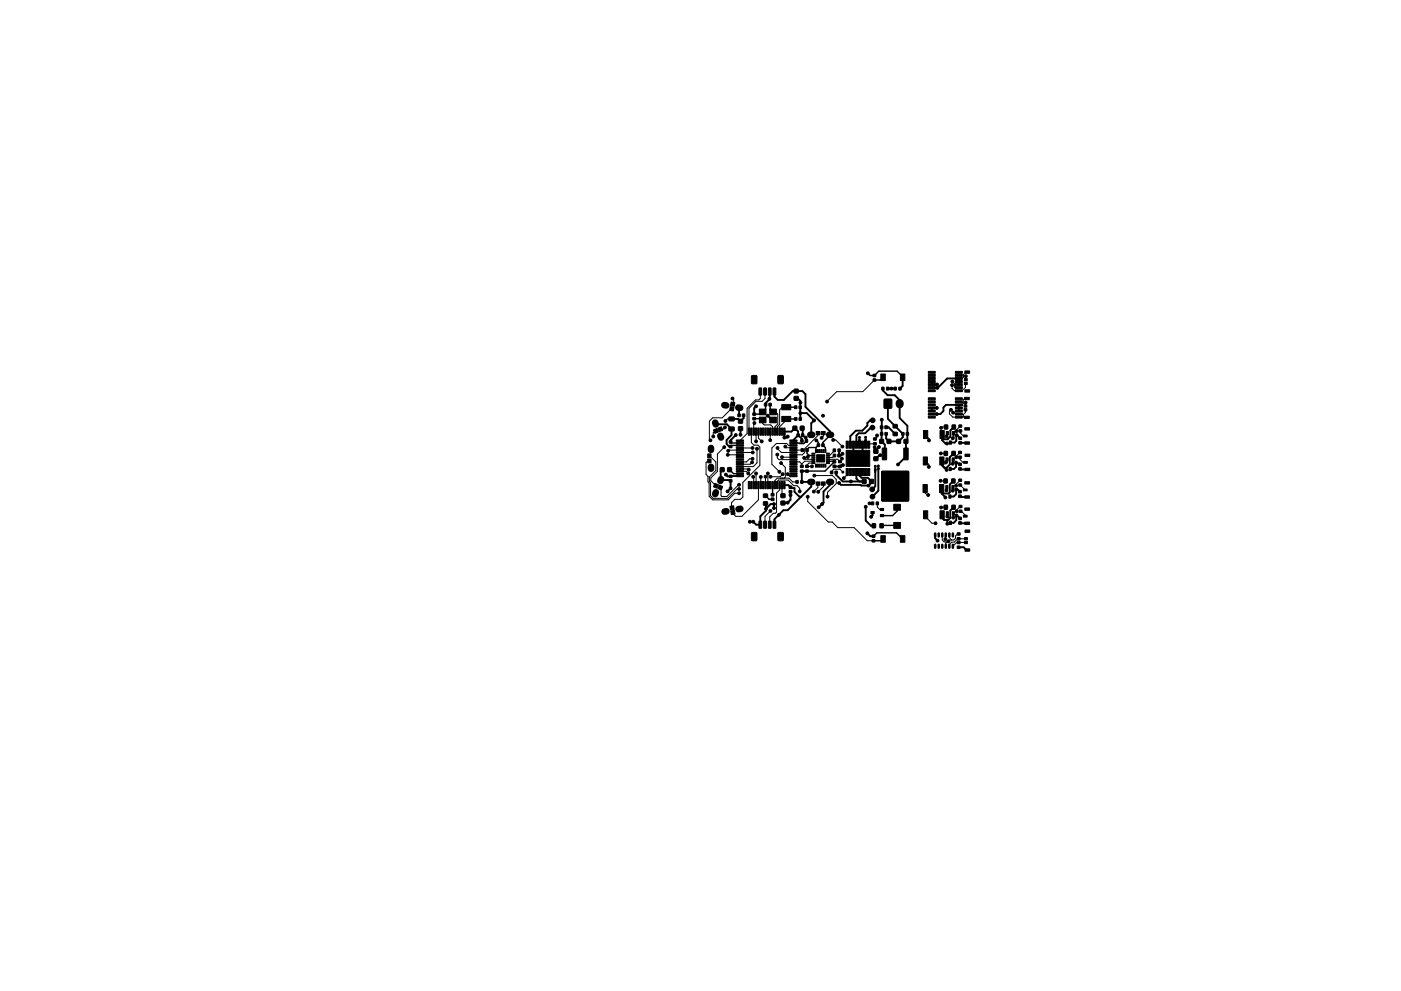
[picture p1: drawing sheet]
<svg xmlns="http://www.w3.org/2000/svg" width="297mm" height="210mm" viewBox="0 0 297 210" stroke-linecap="round" stroke-linejoin="round" font-family="sans-serif">
<g fill="#000" stroke="#000" stroke-width=".21">
<path d="M159.4 79.7l.9-.1 .2 .2v1.4l-.2 .2h-.7l-.3-.1zM165 79.7l.9-.1 .2 .2v1.4l-.2 .2h-.7l-.3-.1zM185.1 79.4h.6v.5h-.6zM196.8 78.8h1.5v.4h-1.5zM196.8 79.4h1.5v.5h-1.5zM202.6 79.4h1.4v.5h-1.4zM202.6 78.8h1.4v.4h-1.4zM204.6 78.7h1v.5h-1zM150 96.3h.8v.8h-.8zM150 97.4h.8v.8h-.8zM151.3 91.2l.7-.3 .3 .8-.7 .3zM152.2 90.8l.7-.3 .3 .8-.7 .3z"/>
<path d="M152.7 99.2h.8v.9h-.8zM154.6 90.6h1l.1 .7-.2 .1h-.9l-.1-.2zM154.6 88.5h1l.1 .7-.2 .1h-.9l-.1-.2zM154.6 94.5h.6v.5h-.6zM154.6 93.5h.6v.5h-.6zM154.8 86.3l.8 .1-.1 .8-.8-.1zM155 85.3l.8 .1-.1 .8-.8-.1zM154.3 99.2h.8v.9h-.8zM156.5 87.9h.4v.5h-.4zM156.6 89h.8v.8h-.8zM156.6 90.5h.8v.8h-.8zM156.1 93.4l1.5-.1v.3h-1.4z"/>
<path d="M156.1 93.9l1.5-.1v.3h-1.4zM156.1 94.4l1.5-.1v.3h-1.4zM156.1 94.9l1.5-.1v.3h-1.4zM156.1 95.4l1.5-.1v.3h-1.4zM156.1 95.9l1.5-.1v.3h-1.4zM156.1 96.4l1.5-.1v.3h-1.4zM156.1 96.9l1.5-.1v.3h-1.4zM156.1 97.4l1.5-.1v.3h-1.4zM156.1 97.9l1.5-.1v.3h-1.4zM156.1 98.4l1.5-.1v.3h-1.4zM156.1 98.9l1.5-.1v.3h-1.4zM156.1 99.4l1.5-.1v.3h-1.4z"/>
<path d="M156.1 99.9l1.5-.1v.3h-1.4zM157.4 87.9h.5v.5h-.5zM158.7 90.8l.2 .1v1.4h-.3zM159.2 90.8l.3 .1-.1 1.4h-.2zM159.6 88.6h.6v.5h-.6zM159.6 87.6h.6v.5h-.6zM159.7 90.8l.2 .1v1.4h-.3zM160.2 90.8l.3 .1-.1 1.4h-.2zM160.7 90.8l.2 .1v1.4h-.3zM160.9 82.3l.6 .1-.1 1.4h-.5zM161.2 90.8l.3 .1-.1 1.4h-.2zM161.7 90.8l.2 .1v1.4h-.3z"/>
<path d="M161.9 82.3l.6 .1-.1 1.4h-.5zM162.2 90.8l.3 .1-.1 1.4h-.2zM161 86.8h1.4v1.2h-1.4zM161 88.5h1.4v1.2h-1.4zM162.1 85.6h.5v.5h-.5zM162.7 90.8l.2 .1v1.4h-.3zM162.9 82.3l.6 .1-.1 1.4h-.5zM163.2 90.8l.3 .1-.1 1.4h-.2zM163 85.6h.5v.5h-.5zM163.7 90.8l.2 .1v1.4h-.3zM163.9 82.3l.6 .1-.1 1.4h-.5zM164.2 90.8l.3 .1-.1 1.4h-.2z"/>
<path d="M163.2 86.8h1.4v1.2h-1.4zM163.2 88.5h1.4v1.2h-1.4zM164.7 90.8l.2 .1v1.4h-.3zM165.2 90.8l.3 .1-.1 1.4h-.2zM165.7 90.8l.2 .1v1.4h-.3zM166.2 90.8l.3 .1-.1 1.4h-.2zM165.7 88.3h1.9v1.1h-1.9zM165.7 85.8h1.9v1.1h-1.9zM168.1 90.4h.8v.9h-.8zM168.5 86.1h.4v.6h-.4zM168.5 88.6h.4v.6h-.4zM167.5 99.9l1.4-.1 .1 .3h-1.5z"/>
<path d="M167.5 99.4l1.4-.1 .1 .3h-1.5zM167.5 98.9l1.4-.1 .1 .3h-1.5zM167.5 98.4l1.4-.1 .1 .3h-1.5zM167.5 97.9l1.4-.1 .1 .3h-1.5zM167.5 97.4l1.4-.1 .1 .3h-1.5zM167.5 96.9l1.4-.1 .1 .3h-1.5zM167.5 96.4l1.4-.1 .1 .3h-1.5zM167.5 95.9l1.4-.1 .1 .3h-1.5zM167.5 95.4l1.4-.1 .1 .3h-1.5zM167.5 94.9l1.4-.1 .1 .3h-1.5zM167.5 94.4l1.4-.1 .1 .3h-1.5zM167.5 93.9l1.4-.1 .1 .3h-1.5z"/>
<path d="M167.5 93.4l1.4-.1 .1 .3h-1.5zM169 92.1h.5v.5h-.5zM168.4 82.6h.8v.8h-.8zM168.4 84.1h.8v.8h-.8zM169.4 86.1h.5v.6h-.5zM169.4 88.6h.5v.6h-.5zM169.7 90.4h.8v.9h-.8zM169.8 93.3h.5v.5h-.5zM169.9 92.1h.5v.5h-.5zM169.7 98.7h.6v.5h-.6zM169.7 99.7h.6v.5h-.6zM169.9 95.2h.4v.6h-.4z"/>
<path d="M170.7 93.3h.5v.5h-.5zM170.8 98.7h.6v.5h-.6zM170.8 99.7h.6v.5h-.6zM170.9 95.2h.4v.6h-.4zM172.1 96.1h.7v.3h-.7zM172.1 96.5h.7v.3h-.7zM172.1 96.9h.7v.3h-.7zM172.1 97.3h.7v.3h-.7zM172.1 97.7h.7v.3h-.7zM172.1 98.1h.7v.3h-.7zM172.9 98.5h.2v.6h-.2zM172.9 95.4h.2v.6h-.2z"/>
<path d="M173.3 98.5h.2v.6h-.2zM173.3 95.4h.2v.6h-.2zM173.7 98.5h.2v.6h-.2zM173.7 95.4h.2v.6h-.2zM173.3 94.2h.5v.5h-.5zM173 91.5h.9v.7h-.9zM174.1 98.5h.2v.6h-.2zM174.1 95.4h.2v.6h-.2zM174.5 98.5h.2v.6h-.2zM174.5 95.4h.2v.6h-.2zM174.2 94.2h.5v.5h-.5zM173.2 96.5h1.7v1.5h-1.7z"/>
<path d="M174.9 98.5h.2v.6h-.2zM174.9 95.4h.2v.6h-.2zM174.2 91.5h.8v.7h-.8zM175.2 98.1h.7v.3h-.7zM175.2 97.7h.7v.3h-.7zM175.2 97.3h.7v.3h-.7zM175.2 96.9h.7v.3h-.7zM175.2 96.5h.7v.3h-.7zM175.2 96.1h.7v.3h-.7zM176.7 95.3h.4v.5h-.4zM176.6 97.7h.6v.5h-.6zM176.6 98.7h.6v.5h-.6z"/>
<path d="M176.7 96.4h.5v.5h-.5zM177.7 95.3h.4v.5h-.4zM177.6 96.4h.5v.5h-.5zM177.8 97.7h.6v.5h-.6zM177.8 98.7h.6v.5h-.6zM179.4 95.5h5v3.4h-5zM179.4 93.6h.4v1.5h-.4zM179.4 99.4h.4v1.5h-.4zM180.1 93.6h.4v1.5h-.4zM180.1 99.4h.4v1.5h-.4zM180.7 93.6h.4v1.5h-.4zM180.7 99.4h.4v1.5h-.4z"/>
<path d="M181.4 93.6h.4v1.5h-.4zM181.4 99.4h.4v1.5h-.4zM182 93.6h.4v1.5h-.4zM182 99.4h.4v1.5h-.4zM182.7 93.6h.4v1.5h-.4zM182.7 99.4h.4v1.5h-.4zM183.3 93.6h.4v1.5h-.4zM183.3 99.4h.4v1.5h-.4zM184 93.6h.4v1.5h-.4zM184 99.4h.4v1.5h-.4zM185.1 80.4h.6v.5h-.6zM185.2 93.9h.6v.5h-.6z"/>
<path d="M185.2 92.9h.6v.5h-.6zM185.3 95.4h.8v.8h-.8zM185.3 96.9h.8v.8h-.8zM186.5 93.2h.8v.9h-.8zM186.7 91.8h.5v.5h-.5zM186.7 79.3h1v1.4h-1zM186.7 90.4h.5v.5h-.5zM187.5 84.7h1.5v1.9h-1.5zM187 82.2h.4v.5h-.4zM187.6 91.8h.5v.5h-.5zM187.1 95.1h.9l-.1 2.5-.8-.1zM188.1 93.2h.8v.9h-.8z"/>
<path d="M187.6 90.4h.5v.5h-.5zM188 82.2h.4v.5h-.4zM189.6 82.2h.4v.5h-.4zM189.4 91.7h.8v.7h-.8zM189.4 90.1h.8v.7h-.8zM190.6 82.2h.4v.5h-.4zM190.9 79.3h1v1.4h-1zM190.1 93.2h.8v.9h-.8zM191.2 91.8h.5v.5h-.5zM191.6 95.1h.9v2.5l-.9-.1zM187 100h5.6v6.3h-5.6zM191.7 93.2h.8v.9h-.8z"/>
<path d="M192.1 91.8h.5v.5h-.5zM195.7 96.9h1v1.7h-1zM195.8 91.3h.9v1.7h-.9zM196.8 80.1h1.5v.4h-1.5zM196.8 80.7h1.5v.5h-1.5zM196.8 81.4h1.5v.4h-1.5zM196.8 82h1.5v.5h-1.5zM196.8 82.7h1.5v.4h-1.5zM196.8 84.4h1.5v.4h-1.5zM196.8 85h1.5v.5h-1.5zM196.8 85.7h1.5v.4h-1.5zM196.8 86.3h1.5v.5h-1.5z"/>
<path d="M196.8 87h1.5v.4h-1.5zM196.8 87.6h1.5v.5h-1.5zM196.8 88.3h1.5v.4h-1.5zM199.3 96.9h.8v1.7h-.8zM199.3 91.3h.9v1.7h-.9zM200.2 95.8h.7v.8h-.7zM200.2 90.2h.7v.8h-.7zM200.6 97.1h.4v.7h-.4zM200.6 91.5h.5v.7h-.5zM201.2 99.1h.5v.7h-.5zM201.3 93.5h.4v.7h-.4zM201.9 97.1h.4v.7h-.4z"/>
<path d="M201.9 91.5h.5v.7h-.5zM201.8 95.8h.7v.8h-.7zM201.9 90.2h.7v.8h-.7zM203.3 96.8h.5v.4h-.5zM203.3 95.8h.5v.4h-.5zM203.3 99.2h.5v.5h-.5zM203.3 98.3h.5v.5h-.5zM203.3 93.7h.5v.5h-.5zM203.3 92.8h.5v.4h-.5zM203.3 91.2h.6v.5h-.6zM203.3 90.2h.6v.4h-.6zM202.6 82.7h1.4v.4h-1.4z"/>
<path d="M202.6 82h1.4v.5h-1.4zM202.6 81.4h1.4v.4h-1.4zM202.6 80.7h1.4v.5h-1.4zM202.6 80.1h1.4v.4h-1.4zM202.6 88.3h1.4v.4h-1.4zM202.6 87.6h1.4v.5h-1.4zM202.6 87h1.4v.4h-1.4zM202.6 86.3h1.4v.5h-1.4zM202.6 85.7h1.4v.4h-1.4zM202.6 85h1.4v.5h-1.4zM202.6 84.4h1.4v.4h-1.4zM204.4 86.7h.6v.5h-.6z"/>
<path d="M204.4 85.9h.6v.5h-.6zM204.3 92.3h.7v.4h-.7zM204.5 81.1h.6v.5h-.6zM204.5 80.3h.6v.5h-.6zM204.3 97.9h.8v.4h-.8zM204.5 88.3h1v.5h-1zM204.5 84.3h1v.5h-1zM204.6 93.7h1v.5h-1zM204.6 90.7h1v.5h-1zM204.6 82.7h1v.5h-1zM204.6 99.3h1v.5h-1zM204.6 96.3h1v.5h-1z"/>
<path d="M151.6 102.5l.7 .3-.3 .8-.7-.3zM152.5 102.9l.7 .3-.3 .8-.7-.3zM154.7 107.4l.8-.1 .2 .8-.8 .1zM154.9 108.4l.8-.1 .2 .8-.8 .1zM154.6 100.8h.6v.5h-.6zM154.6 101.8h.6v.5h-.6zM156.1 100.4l1.5-.1v.3h-1.4zM156.1 100.9l1.5-.1v.3h-1.4zM158.7 102.2h.2v1.5l-.3-.1zM159.2 102.2h.3l-.1 1.5-.2-.1zM159.7 102.2h.2v1.5l-.3-.1zM160.2 102.2h.3l-.1 1.5-.2-.1z"/>
<path d="M159.4 113l.9-.1 .2 .2v1.4l-.2 .2h-.7l-.3-.1zM160.7 102.2h.2v1.5l-.3-.1zM161.2 102.2h.3l-.1 1.5-.2-.1zM160.9 110.6h.6l-.1 1.5-.5-.1zM161.7 102.2h.2v1.5l-.3-.1zM162.2 102.2h.3l-.1 1.5-.2-.1zM161.9 110.6h.6l-.1 1.5-.5-.1zM161.9 104.8h.8v.7h-.8zM161.9 106.5h.8v.7h-.8zM162.7 102.2h.2v1.5l-.3-.1zM163.2 102.2h.3l-.1 1.5-.2-.1zM162.9 110.6h.6l-.1 1.5-.5-.1z"/>
<path d="M163.5 105.7h.6v.5h-.6zM163.5 104.7h.6v.5h-.6zM163.7 102.2h.2v1.5l-.3-.1zM164.2 102.2h.3l-.1 1.5-.2-.1zM163.9 110.6h.6l-.1 1.5-.5-.1zM164.7 102.2h.2v1.5l-.3-.1zM165.2 102.2h.3l-.1 1.5-.2-.1zM165.7 102.2h.2v1.5l-.3-.1zM165 113l.9-.1 .2 .2v1.4l-.2 .2h-.7l-.3-.1zM165.6 104.8h.8v.8h-.8zM165.6 106.3h.8v.8h-.8zM166.2 102.2h.3l-.1 1.5-.2-.1z"/>
<path d="M167.3 103.1h.6v.5h-.6zM167.3 104.1h.6v.5h-.6zM168.8 102h.4v.5h-.4zM167.5 100.9l1.4-.1 .1 .3h-1.5zM167.5 100.4l1.4-.1 .1 .3h-1.5zM169.8 102h.4v.5h-.4zM173 102.2h.9v.7h-.9zM174.2 102.2h.8v.7h-.8zM176.1 100h.5v.5h-.5zM177 100h.5v.5h-.5zM182.8 101.7h.8v.9h-.8zM184.9 111.1h.7v.9h-.7z"/>
<path d="M184.9 114.5h.6v.5h-.6zM184.9 113.5h.6v.5h-.6zM184.4 101.7h.8v.9h-.8zM184.8 106.5h.4v.6h-.4zM184.7 108.5h.6v.5h-.6zM185.8 106.5h.4v.6h-.4zM186.6 111.1h.7v.9h-.7zM186.7 113.6h1v1.4h-1zM186.7 109.2h.6v.4h-.6zM186.7 107.9h.6v.4h-.6zM190.9 113.6h1v1.4h-1zM189.5 110.8h1.4v1.3h-1.4z"/>
<path d="M189.5 107h1.4v1.3h-1.4zM187 100h5.6v6.2h-5.6zM195.7 102.8h.9v1.7h-.9zM195.8 108.4h.9v1.7h-.9zM199.2 102.8h.9v1.7h-.9zM199.3 108.4h.9v1.7h-.9zM200.1 101.6h.7v.9h-.7zM200.2 107.2h.7v.8h-.7zM200.5 103h.5v.7h-.5zM200.6 108.6h.5v.7h-.5zM201.2 105h.4v.7h-.4zM201.3 110.6h.4v.7h-.4z"/>
<path d="M201.8 103h.5v.7h-.5zM201.9 108.6h.5v.7h-.5zM201.8 101.6h.7v.9h-.7zM201.8 107.2h.7v.8h-.7zM203 114.1h.5v.4h-.5zM203 113.1h.5v.4h-.5zM203.3 105h.5v.5h-.5zM203.3 104.1h.5v.5h-.5zM203.3 110.7h.5v.5h-.5zM203.3 109.8h.5v.4h-.5zM203.3 102.7h.6v.4h-.6zM203.3 101.7h.6v.4h-.6z"/>
<path d="M203 114.9h.5v.4h-.5zM203 115.9h.5v.4h-.5zM203.4 108.2h.5v.5h-.5zM203.4 107.2h.5v.5h-.5zM204.3 109.3h.7v.4h-.7zM204.3 103.7h.7v.4h-.7zM204.5 114.8h.6v.5h-.6zM204.5 114h.6v.5h-.6zM204.6 110.8h1v.5h-1zM204.6 107.8h1v.5h-1zM204.6 105.2h1v.5h-1zM204.6 102.2h1v.5h-1z"/>
<path d="M204.6 116.4h1v.5h-1zM204.6 112.4h1v.5h-1z"/>
<circle cx="184" cy="79.2" r=".3"/>
<circle cx="204.8" cy="79.8" r=".3"/>
<circle cx="150.6" cy="93.4" r=".3"/>
<circle cx="151.2" cy="92.6" r=".3"/>
<circle cx="153.5" cy="94.9" r=".3"/>
<circle cx="153.7" cy="90.7" r=".3"/>
<circle cx="153.8" cy="89.3" r=".3"/>
<circle cx="154.3" cy="96.5" r=".3"/>
<circle cx="154.4" cy="95.6" r=".3"/>
<circle cx="155.3" cy="84.5" r=".3"/>
<circle cx="156" cy="92.3" r=".3"/>
<circle cx="157" cy="92.2" r=".3"/>
<circle cx="158.7" cy="99.6" r=".3"/>
<circle cx="159.5" cy="98.1" r=".3"/>
<circle cx="159.6" cy="95" r=".3"/>
<circle cx="159.6" cy="97.3" r=".3"/>
<circle cx="159.6" cy="96" r=".3"/>
<circle cx="159.9" cy="89.7" r=".3"/>
<circle cx="160.3" cy="86.2" r=".3"/>
<circle cx="160.3" cy="93.6" r=".3"/>
<circle cx="160.5" cy="95.2" r=".3"/>
<circle cx="161.5" cy="93.6" r=".3"/>
<circle cx="162.8" cy="88.2" r=".3"/>
<circle cx="163.1" cy="84.6" r=".3"/>
<circle cx="163.3" cy="93.4" r=".3"/>
<circle cx="164.8" cy="96.4" r=".3"/>
<circle cx="164.9" cy="95" r=".3"/>
<circle cx="165.6" cy="98.2" r=".3"/>
<circle cx="165.8" cy="97" r=".3"/>
<circle cx="166.3" cy="92.8" r=".3"/>
<circle cx="166.5" cy="94.7" r=".3"/>
<circle cx="167" cy="92.6" r=".3"/>
<circle cx="169.7" cy="85.4" r=".3"/>
<circle cx="169.7" cy="87.6" r=".3"/>
<circle cx="170.5" cy="97.1" r=".3"/>
<circle cx="170.8" cy="92.8" r=".3"/>
<circle cx="171.2" cy="96.9" r=".3"/>
<circle cx="172.2" cy="98.9" r=".3"/>
<circle cx="172.6" cy="89.2" r=".3"/>
<circle cx="173.1" cy="93.4" r=".3"/>
<circle cx="174.2" cy="92.9" r=".3"/>
<circle cx="174.5" cy="88.2" r=".3"/>
<circle cx="175.3" cy="85.2" r=".3"/>
<circle cx="176.6" cy="93.3" r=".3"/>
<circle cx="178.5" cy="97.3" r=".3"/>
<circle cx="178.6" cy="94.7" r=".3"/>
<circle cx="178.6" cy="96.3" r=".3"/>
<circle cx="178.7" cy="98.7" r=".3"/>
<circle cx="180.3" cy="99.6" r=".2"/>
<circle cx="180.4" cy="97.1" r=".3"/>
<circle cx="180.9" cy="99.6" r=".2"/>
<circle cx="181.6" cy="99.6" r=".2"/>
<circle cx="182" cy="98.1" r=".3"/>
<circle cx="182" cy="96.1" r=".3"/>
<circle cx="182.2" cy="92.8" r=".2"/>
<circle cx="182.2" cy="93.4" r=".2"/>
<circle cx="182.9" cy="99.6" r=".2"/>
<circle cx="183.5" cy="97.1" r=".3"/>
<circle cx="183.5" cy="93.4" r=".2"/>
<circle cx="183.5" cy="92.8" r=".2"/>
<circle cx="184.2" cy="99.6" r=".2"/>
<circle cx="185" cy="90.7" r=".5"/>
<circle cx="185" cy="89.2" r=".5"/>
<circle cx="185.4" cy="94.9" r=".3"/>
<circle cx="185.6" cy="98.9" r=".2"/>
<circle cx="185.6" cy="99.6" r=".2"/>
<circle cx="186" cy="92.4" r=".3"/>
<circle cx="186.2" cy="98.8" r=".2"/>
<circle cx="186.2" cy="99.4" r=".2"/>
<circle cx="186.3" cy="94.8" r=".3"/>
<circle cx="186.6" cy="96.6" r=".3"/>
<circle cx="187" cy="89" r=".3"/>
<circle cx="189" cy="82.4" r=".3"/>
<circle cx="190.4" cy="98.5" r=".3"/>
<circle cx="196.9" cy="99.1" r=".3"/>
<circle cx="197" cy="93.4" r=".3"/>
<circle cx="198.6" cy="86.5" r=".3"/>
<circle cx="198.6" cy="87.8" r=".3"/>
<circle cx="198.7" cy="81.6" r=".3"/>
<circle cx="198.7" cy="82.3" r=".3"/>
<circle cx="199.5" cy="96.2" r=".3"/>
<circle cx="199.5" cy="90.8" r=".3"/>
<circle cx="200.5" cy="98.1" r=".3"/>
<circle cx="200.7" cy="92.6" r=".3"/>
<circle cx="200.7" cy="99.7" r=".3"/>
<circle cx="200.8" cy="94.1" r=".3"/>
<circle cx="201.6" cy="86.9" r=".3"/>
<circle cx="201.9" cy="81.7" r=".3"/>
<circle cx="201.9" cy="80.9" r=".3"/>
<circle cx="202" cy="98.4" r=".3"/>
<circle cx="202" cy="93" r=".3"/>
<circle cx="202.1" cy="87.5" r=".3"/>
<circle cx="202.7" cy="98.1" r=".3"/>
<circle cx="202.8" cy="97" r=".3"/>
<circle cx="202.8" cy="91.5" r=".3"/>
<circle cx="202.8" cy="92.3" r=".3"/>
<circle cx="204.7" cy="85.4" r=".3"/>
<circle cx="153.9" cy="100.7" r=".3"/>
<circle cx="154.2" cy="104.2" r=".3"/>
<circle cx="154.9" cy="103.6" r=".3"/>
<circle cx="156.7" cy="104.6" r=".3"/>
<circle cx="156.7" cy="103.7" r=".3"/>
<circle cx="156.7" cy="102.8" r=".3"/>
<circle cx="158.6" cy="100.4" r=".3"/>
<circle cx="159" cy="110.7" r=".3"/>
<circle cx="159.7" cy="101.2" r=".3"/>
<circle cx="159.7" cy="110.7" r=".3"/>
<circle cx="160.3" cy="100.4" r=".3"/>
<circle cx="161.3" cy="101.2" r=".3"/>
<circle cx="162.3" cy="101.1" r=".3"/>
<circle cx="162.4" cy="107.9" r=".3"/>
<circle cx="162.8" cy="100.4" r=".3"/>
<circle cx="163.3" cy="101.1" r=".3"/>
<circle cx="163.3" cy="108.4" r=".3"/>
<circle cx="164.1" cy="106.9" r=".3"/>
<circle cx="164.1" cy="107.8" r=".3"/>
<circle cx="165.1" cy="109.2" r=".3"/>
<circle cx="165.2" cy="100.1" r=".3"/>
<circle cx="165.9" cy="100.6" r=".3"/>
<circle cx="167" cy="106.6" r=".3"/>
<circle cx="167" cy="100.6" r=".3"/>
<circle cx="167.6" cy="105" r=".3"/>
<circle cx="169.6" cy="104.2" r=".3"/>
<circle cx="171.2" cy="105.4" r=".3"/>
<circle cx="172.6" cy="104.3" r=".3"/>
<circle cx="172.6" cy="100.9" r=".3"/>
<circle cx="173.5" cy="104.3" r=".3"/>
<circle cx="173.6" cy="107.6" r=".3"/>
<circle cx="174.3" cy="106.9" r=".3"/>
<circle cx="175.5" cy="105.4" r=".3"/>
<circle cx="177.9" cy="102.5" r=".3"/>
<circle cx="178.7" cy="100.2" r=".2"/>
<circle cx="178.9" cy="101.4" r=".3"/>
<circle cx="180.4" cy="102.1" r=".3"/>
<circle cx="183.5" cy="100.7" r=".2"/>
<circle cx="183.6" cy="107.5" r=".3"/>
<circle cx="183.9" cy="113.1" r=".3"/>
<circle cx="184.2" cy="103" r=".3"/>
<circle cx="184.3" cy="106.8" r=".3"/>
<circle cx="184.7" cy="109.6" r=".3"/>
<circle cx="184.9" cy="103.8" r=".5"/>
<circle cx="185" cy="105.4" r=".5"/>
<circle cx="187.9" cy="101" r=".3"/>
<circle cx="187.9" cy="103.1" r=".3"/>
<circle cx="187.9" cy="105.2" r=".3"/>
<circle cx="189.8" cy="101" r=".3"/>
<circle cx="189.8" cy="103.1" r=".3"/>
<circle cx="189.8" cy="105.2" r=".3"/>
<circle cx="191.7" cy="101" r=".3"/>
<circle cx="191.7" cy="103.1" r=".3"/>
<circle cx="191.7" cy="105.2" r=".3"/>
<circle cx="196.8" cy="105" r=".3"/>
<circle cx="198.3" cy="111" r=".3"/>
<circle cx="198.8" cy="114.7" r=".3"/>
<circle cx="199.4" cy="102" r=".3"/>
<circle cx="199.5" cy="107.7" r=".3"/>
<circle cx="200.4" cy="105.5" r=".3"/>
<circle cx="200.4" cy="114.4" r=".3"/>
<circle cx="200.7" cy="104" r=".3"/>
<circle cx="200.8" cy="109.6" r=".3"/>
<circle cx="200.9" cy="111.1" r=".3"/>
<circle cx="201.1" cy="114.8" r=".3"/>
<circle cx="202" cy="104.1" r=".3"/>
<circle cx="202.1" cy="109.8" r=".3"/>
<circle cx="202.7" cy="103" r=".3"/>
<circle cx="202.7" cy="103.8" r=".3"/>
<circle cx="202.8" cy="109.4" r=".3"/>
<circle cx="202.9" cy="108.5" r=".3"/>
</g>
<g fill="none" stroke="#000" stroke-width="1.4">
<path d="M150.8 95v.4M150.8 99v.4M151.6 89.7l.2 .3M152.7 92.5l.2 .3M153.6 86h.4M156.5 86.5h.4M171.8 92.2h.4M175.8 92.2h.4M151.8 104.5l-.2 .3M152.9 101.7l-.2 .3M154 108.5h-.4M157 108h-.4"/>
<path d="M171.8 102.2h.4M175.8 102.2h.4"/>
</g>
<path d="M198.3 113.2v.6M198.3 115.6v.6M199 113.2v.6M199 115.6v.6M199.8 113.2v.6M199.8 115.6v.6M200.5 113.2v.6M200.5 115.6v.6M201.3 113.2v.6M201.3 115.6v.6M202 113.2v.6M202 115.6v.6" fill="none" stroke="#000" stroke-width=".55"/>
<path d="M190.7 85.5v.3" fill="none" stroke="#000" stroke-width="1.7"/>
<g fill="none" stroke="#000" stroke-width=".21">
<path d="M204.8 79.8v.7M205.1 78.9h-.3l-.5 .6v.5l-.3 .3h-.7M150.4 97.8h-.4l-.3 .3v2.5l.4 .5M150.4 96.6l1.4 1.4v1.8l-1.4 1.4v.9l.2 .3v2.8l.6 .5h3.1l2-2h.4M151.8 91.4l-.6 .4v.8M153.6 94.9l-1.5 1.4v3.7l-1.4 1.4v.6l1.1 1.1M153.7 90.7l-.4 .4h-.6M154.3 96.5h2.6M155.1 88.9h-.9l-.4 .4M155.2 86.7l-2.1 1.9h-2l-.7 .7v3.9l.2 .2M155.3 84.5l.3 .3v.7l-.3 .3M156.9 96h2.7"/>
<path d="M156.9 95h2.7M156.9 100h1.3l.4 .4M156.9 99.5h1.7l.1 .1M156.9 95.5h-2.3l-.2 .1M159.3 91.6v2.3l.6 .5h.8l.4 .4v3.9l-3.6 3.6v3.1l-.5 .5h-1.2l-.7 .7 .1 1.2M159.5 98.1l-.5 .4h-2.1M159.6 97.3h-.7l-.6 .7h-1.4M159.9 89.7l-.1 .2v1.7M160.3 91.6v2M160.5 95.2v3l-.8 .8h-2.8M160.8 91.6v1.3l.7 .7M161.2 83.1v1.4l-.3 .3h-.7l-1.8 1.8v5.4l-1.5 1.5"/>
<path d="M161.7 89.1v.7l.3 .3h1.4l.4 .4v1.1M162.2 83.1v1.4l-.6 .6h-1.3l-1.5 1.5v5M163.3 91.6v1.8M163.9 87.4h.6l.4 .4v2.1l-.6 .6v1.1M164.8 96.4v.7l.4 .4h3M164.9 95l.7 1h2.6M165.6 98.2l.9 .9v2.1l-.2 .2M165.8 97h2.4M166.5 94.7l.2 .3h1.5M166.7 86.4h-.8l-.6 .5v3.1l-.5 .5v1.1M166.7 88.9v.2l-1.4 1.4v1.1M168.2 94.5h-1l-.4-.4h-2.2l-1 .9v3.5l1.7 1.6"/>
<path d="M168.2 98h1.4l.4 .4M168.2 95.5h1.9M170 98.4v.5M170.5 97.1l.3 .3h1.7M171.1 98.9h.1M171.1 98.9h1.1M172.5 98.2h-1l-.4 .4v.3M172.5 97.8h-1.9l-.6 .6M173.4 91.9v.5l-2.8 2.8v.8l-.5 .5h-1.9M174.6 91.9v.6l-.4 .4M176.6 93.3h.6l1.4 1.4M176.9 95.5l-1 1.1h-.4"/>
<path d="M176.9 96.6l-.4 .4h-1M178.5 97.3v.2l-.4 .4-.5-.5h-2.1M180.3 99.6v.5M180.9 99.6v.5M184.2 99.6v.5M185.4 80.6l-2.5 2.5h-5.5l-2.1 2.1M185.5 94.2h-1.1l-.2 .2M186 92.4v.3l-.5 .4M196.2 97.8h.1M196.2 97.8l.7 .7v.6M196.3 92.2l.7 .9v.3M199.5 96.2h1"/>
<path d="M200.6 90.6h-.9l-.2 .2M200.8 97.5l-.3 .2v.4M200.8 91.9v.5l-.1 .2M201.6 86.9l-.3 .4v.5l.7 .7h2.2l.1-.6 .4-.4v-.6M201.9 80.9l.5 .5v.7l.1 .2h.8M202.1 87.5h.2l.3 .3h.7M203.3 82.2v.1M203.6 97v.5l.5 .6h.6M203.6 96l-.8 .8v.2M203.6 91.4v.4l.7 .7h.4M203.6 90.4l-.8 .8v.3M204.7 85.4v.7"/>
<path d="M204.8 81.3l-.1 .9-.7 .7h-1.6l-.5-.5v-.7M204.8 80.5h.1M205 84.5h-.5l-.3 .3v.9l-.2 .2h-.7M150.1 101.1v1.1l.2 .3v2.8l.8 .7h3.3l1.4-1.4h.9M150.1 101.1h.1M156.7 102.8l-2.6 2.5h-1.1l-.1-.1v-1.6l-.2-.2M159.7 101.2l.1 1.7M160.3 100.4v2.5M160.8 102.9v3.1l-3.5 3.5h-1.3l-.6-.6v-.2M161.3 101.2v1.7M162.3 101.1v1.8M162.8 100.4v2.5"/>
<path d="M163.3 108.4l-1.1 1.1v1.8M164.8 102.9v-.8l.3-.3h2l1.2 1.2h.7l.6 .6v.6M165.3 102.9v1l-.7 .7v4l-.2 .3h-.5l-.7 .7v1.7M165.8 102.9v2.1l.2 .2M165.9 100.6l-.5 .5h-2.1M167 100.6l.4 .4h.8M169 102.2h-.9l-.8-.8h-2.5l-.5 .5v1M171.3 105.4v1l4.3 4.4h.8l1.2 1.1h3.5l2.8 2.8h1.3M172.6 100.9h3.9l.8 .8v.9l-1.9 1.8v1M173.4 102.6v.8l-.8 .9M174.6 102.6v.6l-1.1 1.1M178.7 100.2l-.6-.7h-1.3l-.5 .5v.2"/>
<path d="M179.6 100.1v.6l-.7 .7M183.5 100.1v.6M184.3 106.8h.7M186 106.8v.8l.5 .5h.5M196.1 103.6v1l.5 .4h.2M196.3 109.2v.5l1.3 1.3h.8M199.4 102h1.1M200.5 107.6l-1 .1M200.5 113.5l-.1 .9M200.7 103.3v.7M200.8 115l-.3 .2v.7M200.8 108.9v.7"/>
<path d="M201.3 113.5v.6l.5 .5M203.3 113.3h-.3l-.4 .4v.5l-.4 .4h-.8l-.5 .4h-.7l-.4-.4v-1.1M203.6 102.9l1.1 1M203.6 101.9l-.9 .9v.2M203.7 108.5h.1l.9 .8v.2M203.7 107.5l-.9 .7v.3M204.8 115.1h-2l-.8 .8M204.8 115.1h.1M204.8 114.3h-1.8l-.7 .7h-.5l-.5 .5v.4"/>
</g>
<g fill="none" stroke="#000" stroke-width=".4">
<path d="M151.7 89.9l.2 .1h2.2l1 1v1.3l-1.1 1v.9l.6 .5h.3M153.1 99.6l-.3 .4v1.9M156 92.3l-1.1 1.1v.4M156.7 86.5v1.6M157 90.9v1.3M157.7 88.1v.6l-.7 .7-.5-.5h-1.4M160.3 86.2l-.4 .4v1.3M162.8 88.2l.9 .9h.2M163.2 83.1v1.4l-.9 1v.3M164.2 83.1v1l.7 .7h1.3l1.9-1.8h2l.7 .6v2.7l5.2 5.2v.7M168.8 84.5h.4l.5 .6v2.5M169.2 92.3v-.8l-.7-.7-.7 .8h-1.5v1.2h.5l.2-.2"/>
<path d="M169.2 92.3h.1M169.2 92.3l-1 1.2M169.2 92.3l.8 .8v.4M169.7 87.6h1.3l1.6 1.6-.6 .6v2.4M169.7 87.6v1.3M170.1 90.8l.1 1.5M171.1 100h-1.1v2.2M177.9 95.6v1h.4l.3-.3M177.9 95.5v.1M178.7 98.7h-.3l-.3 .3-1.2-.1M180.9 94.4v1.4l-.2 .2v.9l-.3 .2M181.6 99.6v1.9l.6 .6"/>
<path d="M182.2 92.8v1.6M182.9 94.4v1.4l.2 .2v.6l.4 .5M182.9 99.6v.5M183.5 92.8v1.6M185 90.7h-.4l-1.2 1.2h-1.4l-.4 .5v2M185 89.2h-.5l-.6 .5v.6l-1.1 1.1h-1.4l-1.1 1.1v1.9M185.6 98.9v4.3l-.7 .6M186.2 98.8v5.3l-1.2 1.3M186.3 94.8l-.6 .7v.3l-.3-.3v-.6M186.7 96.6h-.3l-.7 .7M186.9 92h.1M187 89l-.1 4.6 .7 .7-.1 2"/>
<path d="M187.2 82.4v.4l1 1h1.5l1 1.1v3.8l1.7 1.6v3l-.3 .3v3.3l-1.7 1.6M187.9 90.6h.5l1.4 1.5M188.2 82.4h1.6M188.3 85.6v3.3l3.1 3.1v.8l-.9 .8h-2l-.6-.5v-1.1M191.4 80v1.9l-.6 .5M192.1 96.3h.1M197.6 80.9v.7h1.1M198.6 86.5h-1v.7M199.7 97.8v.9l1 1M199.7 92.2v1.2l.7 .7h.4M202.1 97.5l-.1 .9M202.1 91.9v.9l-.1 .2"/>
<path d="M202.2 96.2l-.8 .8v1.5l-.7 .7h-.4M202.2 90.6l-.7 .7v1.3l-.6 .6h-.9l-.3-.3v-1.3M203.3 81.6v-1.3h-2.5l-2 2-1.2-.1M203.3 87.2v-1.3h-2.7l-.6 .5v.8l-.6 .6h-1.8M203.6 99.5l.1 .1h1.4M203.6 98.5l-.9-.4v.9l-.4 .5h-.9M203.6 93l-.8-.7-.1 1.2-.3 .4h-.9M203.6 94h1.4M152.8 101.9h1.9l.2 .1v1.6l-.7 .6M152.8 101.9h.1M153.9 100.7l.4 .4 2.6-.1M162.3 106.8l.1 1.5-1.2 1.2v1.8h-.9l-.6-.6h-.7"/>
<path d="M164.1 107.8v-.9h-.7l-1 1M166.3 102.9h.9l.6 .6h.6v.8l1.1 1.1h.4M167.6 104.3v1.7l-.7 .7h-.9M170 102.2h.1M170 102.2h2v1l-5 5h-.9l-1.9 1.9v1.2M176 102.2v.7l-1.4 1.4v2.3l-1 1M177.3 100.2v.6l1.4 1.3h4.5M182.2 100.1v.8l.5 .5h1.3l.8 .7v.3l-.7 .6h-1.5l-.2-.1h-4.1l-.4-.4M183.6 107.5v2.9l1.1 1.1h.6M183.9 113.1l.6 .7h.7M185 108.7v.6l-.3 .3M189.8 103.1h.1"/>
<path d="M198.3 113.5v.7l.5 .5M199.7 104.7l.7 .8M199.7 103.6v1.1M200.8 110.3v.8M202 103.3v.8M202.1 102l-.7 .8v1.6l-.3 .3h-1.4M202.1 108.9v.9M202.2 107.6l-.7 .7v1.6l-.5 .4h-.9l-.4-.4v-.7M203.3 116.1h1l.6 .6h.2M203.5 105.3l.2 .1h1.3M203.5 104.3l-.4-.5h-.4v1l-.5 .5h-.8M203.6 111h1.4"/>
<path d="M203.6 110l-.8-.6-.1 1-.5 .5h-.7"/>
</g>
<g fill="none" stroke="#000" stroke-width=".3">
<path d="M184 79.2l.5 .5h.9l.9-1h3.9l1.2 1.3M154.7 99.6l.8 .9h1.4M154.9 93.8l.2 .2h1.8M156.9 94.5h-1.8l-.2 .2M159.9 88.8h1.5l.3 .3M162.3 85.8v1l-1.1 1.1h-1.3M163.3 85.8v1l.6 .6M166.7 88.9h2M166.7 86.4h2M168.7 88.9h.1M170.2 92.3l.8 .7v.5l-.6 .6-2.2-.1M171.1 99.9v.1"/>
<path d="M171.6 96.6h.9M171.6 96.6l-.3 .3M173 95l-1.5-.1-.4 .4v.9l.5 .4M173 95v.7M173.1 93.4l.4 .5v.5l-.5 .6M175.5 97.8h1.3l.1 .2-2 1.9h-3.8M176 92.2l-1.5 1.7v.5l.5 .6v.7M187.2 80l-.6 .6h-1.2M162.3 105.2l.8 .7h.7M163.8 102.9v2.1M185.2 113.8l.7-.8h4.2l1.3 1.3M187.2 114.3l-.4 .4h-1.6"/>
<path d="M190.2 107.6v.8l-.9 1h-2.3M190.2 111.5h-3.3"/>
</g>
</svg>
